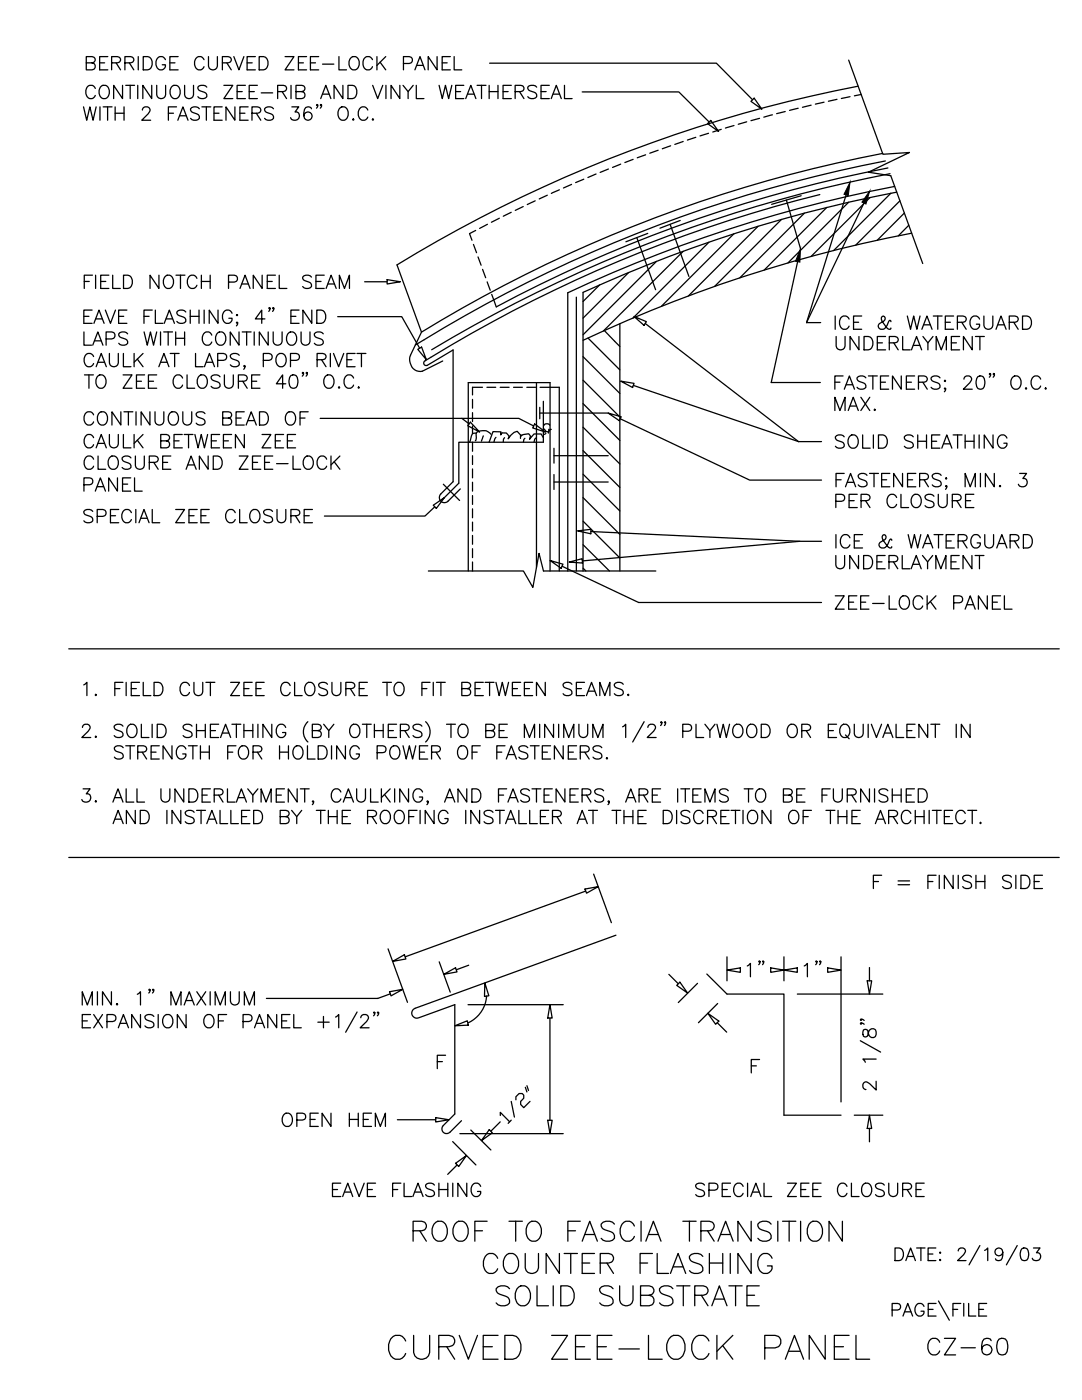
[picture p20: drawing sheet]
<svg xmlns="http://www.w3.org/2000/svg" width="216mm" height="279mm" viewBox="0 0 216 279" stroke-linecap="round" stroke-linejoin="round" font-family="sans-serif">
<defs><g id="words">
<text font-size="8.4" x="76.2" y="272.3">CURVED ZEE-LOCK PANEL</text>
<text font-size="7.9" x="81.1" y="249.1">ROOF TO FASCIA TRANSITION</text>
<g font-size="7.5">
<text x="95.2" y="255.4">COUNTER FLASHING</text>
<text x="97.7" y="261.8">SOLID SUBSTRATE</text>
</g>
<g font-size="6.6">
<text x="15.5" y="25.4">WITH 2 FASTENERS 36&quot; O.C.</text>
<text x="15.5" y="74.8">CAULK AT LAPS, POP RIVET</text>
<text x="15.5" y="78.7">TO ZEE CLOSURE 40&quot; O.C.</text>
<text x="165.5" y="98.8">FASTENERS; MIN. 3</text>
<text x="15.2" y="161.9">3. ALL UNDERLAYMENT, CAULKING, AND FASTENERS, ARE ITEMS TO BE FURNISHED</text>
<text x="147.8" y="196.1">1&quot;</text>
<text x="159.1" y="196.1">1&quot;</text>
<text x="15.2" y="201.8">MIN. 1&quot; MAXIMUM</text>
<text x="183.8" y="271.6">CZ-60</text>
</g>
<g font-size="6.2">
<text x="15.5" y="58.9">FIELD NOTCH PANEL SEAM</text>
<text x="15.5" y="70.2">LAPS WITH CONTINUOUS</text>
<text x="165.5" y="67">ICE &amp; WATERGUARD</text>
<text x="165.5" y="83.3">MAX.</text>
<text x="15.5" y="86.1">CONTINUOUS BEAD OF</text>
<text x="15.5" y="94.9">CLOSURE AND ZEE-LOCK</text>
<text x="15.5" y="90.7">CAULK BETWEEN ZEE</text>
<text x="165.5" y="102.7">PER CLOSURE</text>
<text x="21.5" y="152.8">STRENGTH FOR HOLDING POWER OF FASTENERS.</text>
<text x="55" y="226.1">OPEN HEM</text>
</g>
<g font-size="5.7">
<text x="15.9" y="15.2">BERRIDGE CURVED ZEE-LOCK PANEL</text>
<text x="15.9" y="20.8">CONTINUOUS ZEE-RIB AND VINYL WEATHERSEAL</text>
<text x="165.5" y="70.9">UNDERLAYMENT</text>
<text x="165.5" y="90.7">SOLID SHEATHING</text>
<text x="15.5" y="99.1">PANEL</text>
<text x="15.5" y="105.5">SPECIAL ZEE CLOSURE</text>
<text x="165.5" y="110.4">ICE &amp; WATERGUARD</text>
<text x="165.5" y="114.7">UNDERLAYMENT</text>
<text x="165.5" y="122.8">ZEE-LOCK PANEL</text>
<text x="15.5" y="140.1">1. FIELD CUT ZEE CLOSURE TO FIT BETWEEN SEAMS.</text>
<text x="21.2" y="165.5">AND INSTALLED BY THE ROOFING INSTALLER AT THE DISCRETION OF THE ARCHITECT.</text>
<text x="173.2" y="178.5">F = FINISH SIDE</text>
<text x="65.3" y="239.9">EAVE FLASHING</text>
<text x="137.6" y="239.9">SPECIAL ZEE CLOSURE</text>
</g>
</g></defs>
<!-- layer: CMP-FLSH -->
<g fill="none" stroke="#000" stroke-width=".25">
<path d="M156.9 39.9l2.8 9.7M159.9 39.1l-5.9 1.7M79.2 52.9l4.9 13.4-2.2 4.6a2.26 2.26 0 0 0 2.4 3.2l4-2.1M93.7 46.6l.5 1.4M94.5 48.8l.6 1.6M95.4 51.3l.6 1.6M96.3 53.8l.6 1.6M97.2 56.3l.6 1.6M98.1 58.8l.9 2.4M113.3 58.4v55.6M115 59.3v54.7M84.9 72a.51 .51 0 0 0-.3 .6 .51 .51 0 0 0 .6 .3"/>
<path d="M90.4 69.8v26.3l-2.4 2.5a1.02 1.02 0 0 0 0 1.4 1.02 1.02 0 0 0 1.4 0l2.4-2.4M94.3 79.7v1.8M96.3 77.3h-2v1.5M97.2 77.3h1.7M99.8 77.3h1.8M102.5 77.3h1.7M105.1 77.3h1.8M107 76.4v36.8M107.8 77.3h3.8v36.7M88.5 96.6l3.2 3.3M94.3 82.4v1.7M94.3 85v1.5"/>
<path d="M94.3 88.3v1.8M94.3 90.9v1.8M94.3 93.6v1.8M94.3 96.2v1.8M94.3 98.9v1.8M95 86.5l-.2-.1a.79 .79 0 0 0-.8 1l-.2 .8-.3 .1M96.4 87l-.3 1M98 86.7a1.94 1.94 0 0 0-3-.2v.9l-.1 .5M99 87.3l-.4 .9M100.7 87.3l-.2 .3-.1 .6M103.9 87.5v-.7l-.7-.7-.6 .2-1.2 1.3 .2-.5-.6-.7h-.8l-.3 .4 .1-.6-1.6-.1-.8 2.2M104.1 86.8l1.4-.2 .4 .5-.3 .6 1-1.1h1.4l.4 .8"/>
<path d="M104.2 86.8l-.3 .3M104.7 87.5l-.2 .2-.1 .5M107 87.3l-.3 .3-.1 .6M107.7 81.3v2.3M107.7 82.4h13.7M108.4 85.5l.8 .7 .6-.5M108.4 80.1v8.2h-16.8v8.1l-2.9 2.9M108.9 86.5l-.3 .2M109.5 85.7l-.1 .7M109.7 84.9l-.2-.3h-.5l-.5 .4M109.8 85.7h.1M110.5 89.5v2.9"/>
<path d="M110.5 94.7v3M110.5 96.2h10.9M110.5 90.9h10.9M93.4 114v-37.6h16.4v37.6M94.3 101.6v1.7M94.3 104.2v1.8M94.3 106.9v1.7M94.3 109.5v1.8M94.3 112.2v1.8M122.9 186.6l-40.1 14.6a1.01 1.01 0 0 0-.6 1.3 1.01 1.01 0 0 0 1.3 .6l7.2-2.6v21.8l-2.3 2.3a.94 .94 0 0 0 0 1.4 .94 .94 0 0 0 1.4 0l2.3-2.3M141 194.4l4.1 4h11.3v24.2h11.4"/>
</g>
<!-- layer: STRCTR -->
<g fill="none" stroke="#000" stroke-width=".25">
<path d="M169.3 12l6.9 18.8 5.3-.4-8.2 4 4.4 .7 6.4 17.5M116.3 58.3v55.7M116.3 75.9l7.4 7.3M116.3 71.2l7.4 7.3M119.2 69.4l4.5 4.4M122.6 68.1l1.1 1M123.7 64.6v49.4M116.3 89.9l7.4 7.4M116.3 94.6l7.4 7.4M116.3 99.3l7.4 7.4M116.3 85.3l7.4 7.3M116.3 80.6l7.4 7.3"/>
<path d="M85.5 114h18.9l1.9 3.2 1.3-6.8 .8 3.6h22.5M116.3 104l7.4 7.4M116.3 108.7l5.3 5.3M116.3 113.4l.6 .6"/>
</g>
<!-- layer: BORDER -->
<g fill="none" stroke="#000" stroke-width=".25">
<path d="M13.7 129.5h197.7M13.7 171.1h197.7M178.6 249.1h.8a1.34 1.34 0 0 1 .9 1.2 1.34 1.34 0 0 1-.9 1.3h-.8zM180.7 251.6l1-2.5 1 2.5M181.1 250.8h1.2M182.9 249.1h1.7M183.8 249.1v2.5M185.2 250.3h.9M186.7 249.1h-1.5v2.5h1.5M187.3 259.6l2.1 3.9M187.5 250l.1-.1 .1 .1-.1 .1zM187.6 251.3l.1 .2-.1 .1-.1-.1z"/>
<path d="M191.2 249.7l.2-.5 .8-.1a.61 .61 0 0 1 .3 .9l-1.4 1.6h1.7M195.5 248.6l-2.1 3.8M196.5 249.5l.6-.4v2.5M200.1 249.9a.79 .79 0 0 1-1.1 .7 .79 .79 0 0 1-.3-1.2 .79 .79 0 0 1 1.3 0 2.28 2.28 0 0 1-.3 2.1 .78 .78 0 0 1-1.1-.3M203 248.6l-2.2 3.8M203.9 249.2a.81 .81 0 0 1 1.2 .3 2.07 2.07 0 0 1-.2 2 .85 .85 0 0 1-1.2-.4 2.06 2.06 0 0 1 .2-1.9zM206.2 249.1h1.3l-.7 .9a.81 .81 0 0 1 .9 .9 .81 .81 0 0 1-1.1 .7l-.4-.1-.2-.4M178 261.4h1.1a.66 .66 0 0 0 .6-.6 .66 .66 0 0 0-.6-.7h-1.1v2.6M180.2 262.7l.9-2.6 1 2.6M180.5 261.8h1.2M184.4 260.7a.93 .93 0 0 0-1.1-.6 .93 .93 0 0 0-.7 1 1.11 1.11 0 0 0 .2 1.2 1.11 1.11 0 0 0 1.2 .2l.3-.2 .1-.6h-.6M185.2 261.3h1"/>
<path d="M186.8 260.1h-1.6v2.6h1.6M190.1 261.3h1M191.7 260.1h-1.6v2.6M192.3 260.1v2.6M193.3 260.1v2.6h1.4M195.3 261.3h1M196.9 260.1h-1.6v2.6h1.6"/>
</g>
<!-- layer: DIM-TXT -->
<g fill="none" stroke="#000" stroke-width=".25">
<path d="M97.7 12.6h45.2l7.3 7.3M116.2 18.3h19.3l6 6.1M167 19.8l-1.7 .4M169.6 19.3l-1.7 .4M171.2 17.2a276.4 276.4 0 0 0-92 35.7M171.8 18.9l-1.3 .2M109.2 39l-1.6 .7M111.6 37.9l-1.6 .7M114.1 36.8l-1.7 .7M116.5 35.8l-1.6 .6M118.9 34.7l-1.6 .7M121.4 33.7l-1.7 .7"/>
<path d="M123.9 32.8l-1.7 .6M126.3 31.8l-1.6 .6M128.8 30.9l-1.6 .6M131.3 30l-1.6 .6M133.8 29.1l-1.6 .6M136.3 28.2l-1.7 .6M138.8 27.4l-1.6 .6M141.2 24.7l.6-.7 1.6 2.2zM141.4 26.6l-1.7 .5M143.9 25.8l-1.7 .5M146.5 25.1l-1.8 .5M149 24.3l-1.7 .5"/>
<path d="M149.8 20.2l.7-.6 1.5 2.2zM151.6 23.6l-1.8 .5M154.1 22.9l-1.7 .5M156.7 22.3l-1.7 .4M159.3 21.6l-1.7 .4M161.8 21l-1.7 .4M163.6 38.8a276.4 276.4 0 0 0-78.7 33.2M164.4 20.4l-1.7 .4M168.8 38.9l-7.9 25.5M173.6 39.4l-11.8 11.8M176.1 30.6a276.4 276.4 0 0 0-92 35.7M176.7 32.1a277.9 277.9 0 0 0-93.8 36.7"/>
<path d="M177.2 33.5a275.5 275.5 0 0 0-78.2 27.7M177.6 34.7a281.5 281.5 0 0 0-91.5 35.1M177.8 38.6l-11.5 11.4M178.5 37.2a277.9 277.9 0 0 0-65.2 21.2M178.9 38.3a275.2 275.2 0 0 0-62.6 20M72.8 56.2h4.4M77.2 55.8l2.7 .4-2.7 .5zM94.9 46l-1.2 .6M97.3 44.8l-1.6 .8M99.6 43.6l-1.5 .8M102 42.4l-1.6 .8M104.4 41.2l-1.6 .8"/>
<path d="M106.8 40.1l-1.6 .7M119.6 56.9l-3.3 3.3M125.4 54.4l-9.1 9.1M127.1 47.4l3.7 10.4M129.3 46.6l-4.4 1.7M131 52.2l-14.7 14.6M133.7 44.8l3.8 10.4M135.7 44l-4 1.5M136.3 50.2l-15.9 15.8M141.5 48.3l-15.2 15.2M146.4 46.7l-14.4 14.4M151.3 45.2l-13.9 13.8"/>
<path d="M155.9 43.8l-13.3 13.4M159.2 52.2l-5.3 24.1h9.8M160.5 42.5l-12.9 12.9M165 41.4l-12.5 12.5M169.3 40.4l-12.1 12.1M172.4 40.5l-11.5 23.9M179.6 40.1l-8.9 8.8M180.5 42.5l-5.5 5.5M181.3 45l-2.1 2.1M181.9 46.5a276.1 276.1 0 0 0-65.6 21.4M18.4 61.9h-1.7v2.6M18.7 64.5l1.1-2.6 1 2.6"/>
<path d="M21 61.9l1 2.6 1-2.6M25.3 61.9h-1.6v2.6M30.4 61.9h-1.7v2.6M31 61.9v2.6h1.5M32.8 64.5l1-2.6 1 2.6M37.1 62.3a1.17 1.17 0 0 0-1.8 0 .64 .64 0 0 0 .5 .7l.8 .3a.65 .65 0 0 1 .4 .5 .65 .65 0 0 1-.2 .6 1.23 1.23 0 0 1-1.5-.3M38 61.9v2.6M39.7 61.9v2.6M40.7 61.9v2.6M43.5 61.9v2.6l-1.8-2.6v2.6M46.3 62.5a.98 .98 0 0 0-1.1-.6 .98 .98 0 0 0-.8 1 1.17 1.17 0 0 0 .2 1.2 1.17 1.17 0 0 0 1.3 .3l.4-.5v-.4h-.6M47.2 62.9l.1-.1 .1 .1-.1 .1z"/>
<path d="M52.9 63.6h-1.9l1.2-1.7v2.6M53.9 61.5l-.2 .1-.1-.1 .1-.1a.49 .49 0 0 1-.1 .7M54.6 61.5l-.1 .1-.1-.1 .1-.1a.49 .49 0 0 1-.1 .7M59.7 61.9h-1.7v2.6M62.2 61.9v2.6l-1.8-2.6v2.6M63.2 61.9h.9a1.41 1.41 0 0 1 .9 1.3 1.41 1.41 0 0 1-.9 1.3h-.9zM67.4 63.2h12.8l3.5 6.3M83.4 69.7l.7-.4 1 2.5zM90.4 69.8l-5.2 3.1M117.3 67.5l1.9 1.9M120.6 66l2 2.1M123.9 76.1l2.6 .4-.3 .8z"/>
<path d="M126.4 76.9l32.9 11.2M126.5 63.2l2.5 1-.5 .7zM128.7 64.6l30.6 23.5M160.9 64.4h2.9M168.2 75h-1.6v2.7M168.5 77.7l1-2.7 1 2.7M172.8 75.4a1.15 1.15 0 0 0-1.8 0 .68 .68 0 0 0 .5 .8l.8 .2a.65 .65 0 0 1 .4 .5 .65 .65 0 0 1-.2 .6 1.2 1.2 0 0 1-1.5-.2M173.3 75h1.8M174.2 75v2.7M177.3 75h-1.6v2.7M179.8 75v2.7l-1.7-2.7v2.7M180.9 76.3h1"/>
<path d="M182.5 75h-1.6v2.7h1.6M183.3 76.3l1.5-.1a.6 .6 0 0 0 0-1l-1.5-.2v2.7M184.1 76.3l.9 1.4M187.6 75.4a1.17 1.17 0 0 0-1.8 0 .68 .68 0 0 0 .5 .8l.8 .2a.65 .65 0 0 1 .4 .5 .65 .65 0 0 1-.2 .6 1.23 1.23 0 0 1-1.5-.2M188.4 76l.2-.1 .1 .1-.1 .2zM188.7 77.5l-.1 .2-.2-.2 .2-.1a.49 .49 0 0 1-.2 .8M192.3 75.7l.3-.5 .8-.2a.64 .64 0 0 1 .3 1l-1.5 1.7h1.8M195.1 75.2a.84 .84 0 0 1 1.3 .3 2.17 2.17 0 0 1-.3 2 .85 .85 0 0 1-1.2-.3 2.15 2.15 0 0 1 .2-2zM197.7 74.6l-.2 .2-.1-.2 .1-.1a.49 .49 0 0 1-.1 .8M198.4 74.6l-.1 .2-.1-.2 .1-.1a.49 .49 0 0 1-.1 .8M202 75.4a.98 .98 0 0 1 1.1-.3 .98 .98 0 0 1 .6 .9 1.17 1.17 0 0 1-.2 1.3 1.17 1.17 0 0 1-1.3 .2 1.63 1.63 0 0 1-.2-2.1zM204.6 77.5l.1-.1 .2 .1-.2 .2z"/>
<path d="M207.7 75.7a.98 .98 0 0 0-1.2-.7 .98 .98 0 0 0-.8 1 1.17 1.17 0 0 0 .3 1.3 1.17 1.17 0 0 0 1.3 .2l.4-.5M208.5 77.5l.1-.1 .2 .1-.2 .2zM63.9 83.5h39.6l3 1.5M92.2 83.5l1.4 1.1M93.9 84.3l1.8 1.9-2.4-1.2zM106.7 84.6l2.1 1.6-2.5-.8zM121.4 82.4l2.6 .8-.4 .8zM123.8 83.6l25.8 12.2h14.3M159.3 88.1h4.6M86.5 100.8l2.2-1.5-1.6 2.2zM86.7 101.1l-1.9 1.9h-20.1M109.8 111.9l2.5 .7-.3 .8z"/>
<path d="M112.1 113l15.3 7.2h36.5M113.6 112.2l2.6-.7v.9zM115.3 106l2.6-.4v.9zM117.9 106.1l41.7 1.9h4.3M159.6 108l-43.4 3.9M16.5 145.2l.2-.5 .8-.2a.65 .65 0 0 1 .4 1.1l-1.6 1.6h1.8M19 147.1l.1-.2 .1 .2-.1 .1zM24.5 144.9a1.14 1.14 0 0 0-1.7 0 .68 .68 0 0 0 .5 .8l.7 .2a.64 .64 0 0 1 .5 .5 .64 .64 0 0 1-.2 .7 1.2 1.2 0 0 1-1.5-.3M25.8 144.7a1.22 1.22 0 0 1 1.4 .4 1.22 1.22 0 0 1 0 1.5 .98 .98 0 0 1-1.1 .6 .98 .98 0 0 1-.8-1 1.62 1.62 0 0 1 .5-1.5zM28.2 144.5v2.7h1.5M30.4 144.5v2.7M31.4 144.5h.8a1.41 1.41 0 0 1 1 1.4 1.41 1.41 0 0 1-1 1.3h-.8z"/>
<path d="M38.3 144.9a1.17 1.17 0 0 0-1.8 0 .68 .68 0 0 0 .5 .8l.8 .2a.64 .64 0 0 1 .5 .5 .64 .64 0 0 1-.2 .7 1.23 1.23 0 0 1-1.6-.3M39.2 144.5v2.7M41 144.5v2.7M43.6 144.5h-1.6v2.7M44 147.2l1-2.7 1 2.7M46.3 144.5h1.8M47.2 144.5v2.7M48.7 144.5v2.7M50.4 144.5v2.7M51.5 144.5v2.7M54.2 144.5v2.7l-1.7-2.7v2.7M57 145.2a.97 .97 0 0 0-1.1-.7 .97 .97 0 0 0-.8 1.1 1.15 1.15 0 0 0 .3 1.2 1.15 1.15 0 0 0 1.2 .3l.4-.5v-.4h-.6"/>
<path d="M61.4 144a2.72 2.72 0 0 0 0 4.1M62.3 145.8l1.5-.1a.62 .62 0 0 0 0-1l-1.5-.2v2.7h1.2a.69 .69 0 0 0 .6-.7 .69 .69 0 0 0-.6-.7M64.6 144.5l1 1.3v1.4M66.6 144.5l-1 1.3M70.3 144.7a1.22 1.22 0 0 1 1.4 .4 1.22 1.22 0 0 1 0 1.5 .98 .98 0 0 1-1.1 .6 .98 .98 0 0 1-.8-1 1.62 1.62 0 0 1 .5-1.5zM72.3 144.5h1.8M73.2 144.5v2.7M74.7 144.5v2.7M76.5 144.5v2.7M79.1 144.5h-1.6v2.7M79.9 145.8l1.5-.1a.62 .62 0 0 0 0-1l-1.5-.2v2.7M84.2 144.9a1.17 1.17 0 0 0-1.8 0 .68 .68 0 0 0 .5 .8l.8 .2a.64 .64 0 0 1 .5 .5 .64 .64 0 0 1-.3 .7 1.23 1.23 0 0 1-1.5-.3"/>
<path d="M84.9 144a2.72 2.72 0 0 1 0 4.1M89.1 144.5h1.8M90 144.5v2.7M91.6 144.9a.97 .97 0 0 1 1.2-.3 .97 .97 0 0 1 .6 1 1.15 1.15 0 0 1-.3 1.2 1.15 1.15 0 0 1-1.2 .3 1.62 1.62 0 0 1-.3-2.2zM96.9 145.8l1.6-.1a.62 .62 0 0 0 0-1l-1.6-.2v2.7h1.2a.69 .69 0 0 0 .6-.7 .69 .69 0 0 0-.6-.7M101.2 144.5h-1.6v2.7M104.6 147.2v-2.7l1 2.7 1.1-2.7v2.7M107.7 144.5v2.7M110.5 144.5v2.7l-1.8-2.7v2.7M111.5 144.5v2.7M112.5 147.2v-2.7l1 2.7 1-2.7v2.7M115.5 144.5v1.9a.89 .89 0 0 0 .9 .8 .89 .89 0 0 0 .9-.8v-1.9"/>
<path d="M118.3 147.2v-2.7l1 2.7 1-2.7v2.7M124.2 145l.6-.5v2.7M128.5 144l-2.3 4.1M129.3 145.2l.2-.5 .8-.2a.65 .65 0 0 1 .4 1.1l-1.6 1.6h1.8M132.1 144.2l-.2 .1-.1-.1 .1-.2a.49 .49 0 0 1-.1 .8M132.8 144.2l-.1 .1-.1-.1 .1-.2a.53 .53 0 0 1-.1 .8M136.2 145.9h1.2a.7 .7 0 0 0 .6-.7 .7 .7 0 0 0-.6-.7h-1.2v2.7M138.9 144.5v2.7h1.5M140.7 144.5l1 1.3v1.4M142.7 144.5l-1 1.3M143.1 144.5l.6 2.7 .6-2.7 .6 2.7 .7-2.7M146.5 144.9a.98 .98 0 0 1 1.1-.3 .98 .98 0 0 1 .6 1 1.16 1.16 0 0 1-.2 1.2 1.16 1.16 0 0 1-1.3 .3 1.62 1.62 0 0 1-.2-2.2z"/>
<path d="M149.2 144.9a.98 .98 0 0 1 1.2-.3 .98 .98 0 0 1 .6 1 1.16 1.16 0 0 1-.3 1.2 1.16 1.16 0 0 1-1.2 .3 1.62 1.62 0 0 1-.3-2.2zM151.9 144.5h.9a1.42 1.42 0 0 1 .9 1.4 1.42 1.42 0 0 1-.9 1.3h-.9zM157.3 144.9a.98 .98 0 0 1 1.1-.3 .98 .98 0 0 1 .7 1 1.16 1.16 0 0 1-.3 1.2 1.16 1.16 0 0 1-1.2 .3 1.62 1.62 0 0 1-.3-2.2zM160 145.8l1.5-.1a.62 .62 0 0 0 0-1l-1.5-.2v2.7M160.9 145.8l.8 1.4M165.3 145.8h1M166.9 144.5h-1.6v2.7h1.6M167.8 144.9a.97 .97 0 0 1 1.1-.3 .97 .97 0 0 1 .7 1 1.15 1.15 0 0 1-.3 1.2 1.15 1.15 0 0 1-1.2 .3 1.62 1.62 0 0 1-.3-2.2zM168.7 146.7l.7 .7M170.5 144.5v1.9a.9 .9 0 0 0 .9 .8 .9 .9 0 0 0 .8-.8v-1.9M173.2 144.5v2.7M173.9 144.5l1 2.7 1-2.7"/>
<path d="M176.2 147.2l1-2.7 1 2.7M176.5 146.3h1.3M178.8 144.5v2.7h1.5M181 145.8h1M182.6 144.5h-1.6v2.7h1.6M185.1 144.5v2.7l-1.7-2.7v2.7M185.7 144.5h1.8M186.6 144.5v2.7M190.8 144.5v2.7M193.6 144.5v2.7l-1.8-2.7v2.7M116.7 177.4l2.7-.5-2.4 1.4zM116.9 177.8l-36.1 13.2"/>
<path d="M118.5 174.4l3.5 9.7M77.4 189.4l3.9 10.6M77.7 197.9l2.7-.5-2.4 1.3zM77.9 198.3l-2.5 1h-22.2M78.3 191.9l2.4-1.4 .3 .9zM87.6 192l2.2 6M88.5 194.5l2.4-1.4 .3 .9zM93.5 192.6l-2.5 .9M96.7 196.2l.8 2.5-.8 .2zM97.1 198.8a6.4 6.4 0 0 1-3.7 5.4M133.5 194.5l1.8 1.8M135 196.7l.7-.7 1.5 2.2z"/>
<path d="M139.2 196.3l-3.9 3.8M145.1 193.6l2.6-.4v.8zM145.1 191v4.7M153.8 193.2l2.6 .4-2.6 .4zM156.4 193.6l2.7-.4v.8zM156.4 191v4.7M159.1 198.4h17.1M165.1 193.2l2.7 .4-2.7 .4zM167.8 191v28.9M173 195.7h.9l-.4 2.7zM173.5 193.1v2.6M18.1 202.5h-1.7v2.6h1.7"/>
<path d="M18.7 202.5l1.8 2.6M20.5 202.5l-1.8 2.6M21.3 203.9h1.2a.7 .7 0 0 0 .6-.7 .7 .7 0 0 0-.6-.7h-1.2v2.6M23.6 205.1l1-2.6 1 2.6M24 204.2h1.3M28 202.5v2.6l-1.7-2.6v2.6M30.7 202.9a1.17 1.17 0 0 0-1.8 0 .68 .68 0 0 0 .5 .7l.8 .3a.63 .63 0 0 1 .5 .4 .63 .63 0 0 1-.3 .7 1.23 1.23 0 0 1-1.5-.3M31.6 202.5v2.6M32.7 202.9a.98 .98 0 0 1 1.1-.4 .98 .98 0 0 1 .7 1 1.16 1.16 0 0 1-.3 1.2 1.16 1.16 0 0 1-1.2 .3 1.63 1.63 0 0 1-.3-2.1zM37.1 202.5v2.6l-1.7-2.6v2.6M40.9 202.9a.98 .98 0 0 1 1.1-.4 .98 .98 0 0 1 .7 1 1.16 1.16 0 0 1-.3 1.2 1.16 1.16 0 0 1-1.2 .3 1.63 1.63 0 0 1-.3-2.1zM45.2 202.5h-1.6v2.6"/>
<path d="M48.5 203.9h1.1a.7 .7 0 0 0 .7-.7 .7 .7 0 0 0-.7-.7h-1.1v2.6M50.8 205.1l1-2.6 1 2.6M51.2 204.2h1.2M55.2 202.5v2.6l-1.8-2.6v2.6M56.2 203.7h1M57.9 202.5h-1.7v2.6h1.7M58.6 202.5v2.6h1.5M63.4 204h2.3M64.5 202.9v2.2M67 203l.6-.5v2.6M71.3 202l-2.3 4M72 203.1l.2-.5 .8-.1a.65 .65 0 0 1 .4 1l-1.5 1.6h1.7"/>
<path d="M74.8 202.1l-.1 .1-.2-.1 .2-.1a.49 .49 0 0 1-.2 .7M75.6 202.1l-.2 .1-.1-.1 .1-.1a.49 .49 0 0 1-.1 .7M87.3 211.9h1M88.9 210.6h-1.6v2.7M90.7 204.7l2.5-1 .2 .9zM93.4 200.5h19M102 219.8l.6 3.1M102.9 219.5v-.6l.7-.7h.6l.3 .4v.6l-.6 .6v.6l.6 .7 1.3-1.3M104.8 217l.3 .9M105.1 216.7l.4 .9M109.7 200.5l.5 2.7h-.9zM109.7 203.2v20.4"/>
<path d="M141.2 202.2l2.2 1.6-.6 .6zM143.1 204.1l1.9 1.9M143.2 200.3l-3.8 3.8M149.9 212.7h1M151.6 211.4h-1.7v2.7M171.7 207.7l4 2.3M171.8 204.2l.1 .1-.1 .1-.1-.1a.49 .49 0 0 1 .7 .1M171.8 203.4l.1 .1-.1 .2-.1-.2a.49 .49 0 0 1 .7 .2M172.3 205.5a1 1 0 0 0 .3 1.4h.2a1.46 1.46 0 0 0 .6-1.2 .74 .74 0 0 1 .8-.4 .74 .74 0 0 1 .6 .6v.5a.77 .77 0 0 1-.8 .7 .77 .77 0 0 1-.7-.8l-.1-.5a.55 .55 0 0 0-.9-.3zM174.8 215.8v1.7l-1.2-1.2a.81 .81 0 0 0-1.2-.3l-.2 .4v.5l.2 .4 .4 .1M174.8 211.4h-2.6l.5 .6M79.3 223.5h7.6"/>
<path d="M86.9 223l2.7 .5-2.7 .4zM90.3 227.8l4.7 4.7M90.9 232.2l2.2-1.6-1.6 2.2zM91.2 232.5l-1.9 1.9M91.8 226.2h20.6M93.9 225.5l4 4M97.6 225.4l.6 .7-2.1 1.5zM99.8 223.9l-1.9 1.9M99.8 222.6v-.6l1.9 1.9M102 223.6l-.6 .6M109.3 223.6h.9l-.5 2.6zM170.5 222.6h5.7"/>
<path d="M173.5 222.6l.4 2.6h-.9zM173.5 225.2v2.7"/>
</g>
<path d="M169.6 36.4l-.3 2.6-.9-.2zM159.7 49.6l-.1 2.7-.9-.2zM173.5 38.1l-.7 2.6-.8-.4z" fill="#000" stroke="#000" stroke-width=".2"/>
<use href="#words"/>
</svg>
